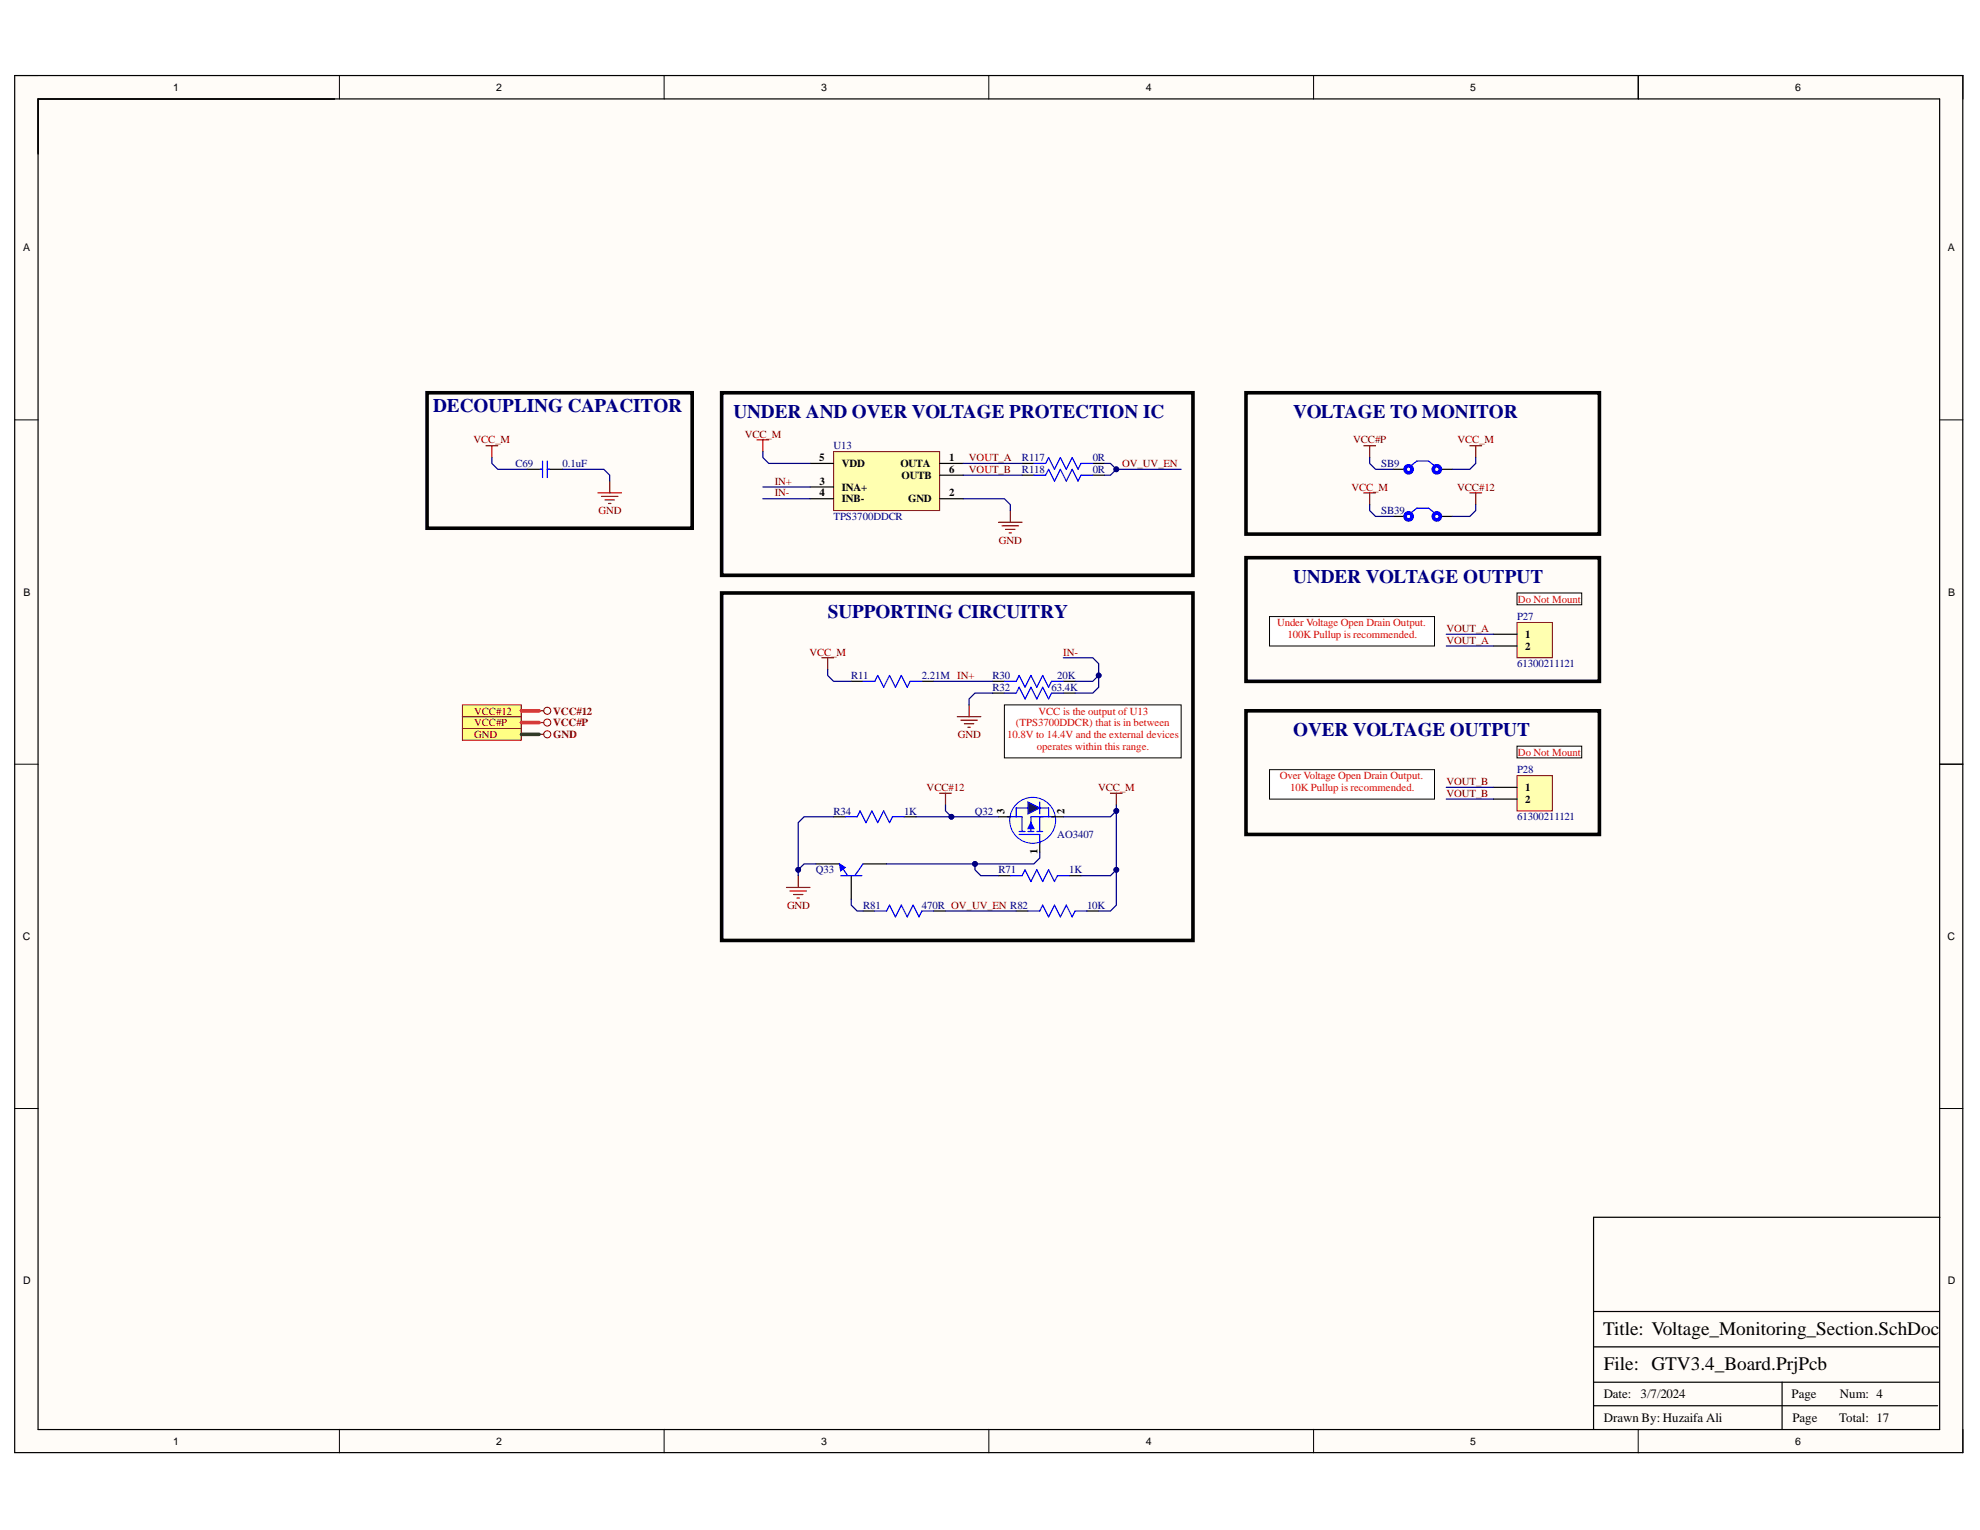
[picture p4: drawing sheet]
<svg xmlns="http://www.w3.org/2000/svg" width="279mm" height="216mm" viewBox="0 0 279 216" stroke-linecap="round" stroke-linejoin="round" font-family="sans-serif">
<defs><g id="words">
<g font-size="2.7" fill="#000080">
<text x="61.1" y="58.2">DECOUPLING CAPACITOR</text>
<text x="103.5" y="59">UNDER AND OVER VOLTAGE PROTECTION IC</text>
<text x="182.5" y="59">VOLTAGE TO MONITOR</text>
<text x="182.5" y="82.3">UNDER VOLTAGE OUTPUT</text>
<text x="116.8" y="87.3">SUPPORTING CIRCUITRY</text>
<text x="182.5" y="103.9">OVER VOLTAGE OUTPUT</text>
</g>
<g font-size="2.7">
<text x="226.2" y="188.3">Title: Voltage_Monitoring_Section.SchDoc</text>
<text x="226.3" y="193.3">File: GTV3.4_Board.PrjPcb</text>
</g>
<g font-size="1.8">
<text x="226.3" y="197.3">Date:</text>
<text x="231.5" y="197.3">3/7/2024</text>
<text x="252.8" y="197.3">Page</text>
<text x="259.6" y="197.3">Num: 4</text>
<text x="226.3" y="200.7">Drawn By: Huzaifa Ali</text>
<text x="252.9" y="200.7">Page</text>
<text x="259.5" y="200.7">Total: 17</text>
</g>
<g font-size="1.5">
<text x="24.4" y="12.9">1</text>
<text x="70" y="12.9">2</text>
<text x="115.9" y="12.9">3</text>
<text x="161.7" y="12.9">4</text>
<text x="207.5" y="12.9">5</text>
<text x="253.3" y="12.9">6</text>
<text x="3.3" y="35.5">A</text>
<text x="274.8" y="35.5">A</text>
<text x="115.6" y="65.1">5</text>
<text x="118.8" y="65.9">VDD</text>
<text x="127.1" y="65.9">OUTA</text>
<text x="133.9" y="65.1">1</text>
<text x="115.6" y="68.4">3</text>
<text x="115.6" y="70.1">4</text>
<text x="118.8" y="69.3">INA+</text>
<text x="118.8" y="70.9">INB-</text>
<text x="127.2" y="67.6">OUTB</text>
<text x="128.1" y="70.9">GND</text>
<text x="133.9" y="70.1">2</text>
<text x="133.9" y="66.8">6</text>
<text x="3.3" y="84.1">B</text>
<text x="274.9" y="84.1">B</text>
<text x="215.2" y="90">1</text>
<text x="215.2" y="91.7">2</text>
<text x="215.2" y="111.6">1</text>
<text x="215.2" y="113.3">2</text>
<text x="141.8" y="114.9" transform="rotate(-90 141.8 114.9)">3</text>
<text x="150.2" y="114.9" transform="rotate(-90 150.2 114.9)">2</text>
<text x="146.4" y="120.5" transform="rotate(-90 146.4 120.5)">1</text>
<text x="3.2" y="132.7">C</text>
<text x="274.8" y="132.7">C</text>
<text x="3.3" y="181.3">D</text>
<text x="274.8" y="181.3">D</text>
<text x="24.4" y="203.9">1</text>
<text x="70" y="203.9">2</text>
<text x="115.9" y="203.9">3</text>
<text x="161.7" y="203.9">4</text>
<text x="207.5" y="203.9">5</text>
<text x="253.3" y="203.9">6</text>
</g>
<g font-size="1.5" fill="#800000">
<text x="66.8" y="62.6">VCC_M</text>
<text x="105.1" y="61.8">VCC_M</text>
<text x="136.7" y="65.1">VOUT_A</text>
<text x="158.3" y="65.9">OV_UV_EN</text>
<text x="190.9" y="62.6">VCC#P</text>
<text x="205.7" y="62.6">VCC_M</text>
<text x="109.3" y="68.4">IN+</text>
<text x="109.3" y="70.1">IN-</text>
<text x="136.7" y="66.8">VOUT_B</text>
<text x="190.7" y="69.3">VCC_M</text>
<text x="205.6" y="69.3">VCC#12</text>
<text x="84.5" y="72.6">GND</text>
<text x="141" y="76.7">GND</text>
<text x="204.1" y="89.2">VOUT_A</text>
<text x="114.2" y="92.5">VCC_M</text>
<text x="150" y="92.5">IN-</text>
<text x="204.1" y="90.9">VOUT_A</text>
<text x="66.9" y="100.8">VCC#12</text>
<text x="78.1" y="100.8">VCC#12</text>
<text x="66.9" y="102.5">VCC#P</text>
<text x="66.9" y="104.1">GND</text>
<text x="78.1" y="102.5">VCC#P</text>
<text x="78.1" y="104.1">GND</text>
<text x="135.2" y="104.1">GND</text>
<text x="130.8" y="111.6">VCC#12</text>
<text x="155" y="111.6">VCC_M</text>
<text x="204.1" y="110.8">VOUT_B</text>
<text x="204.1" y="112.5">VOUT_B</text>
<text x="111.1" y="128.2">GND</text>
</g>
<g font-size="1.5" fill="#000080">
<text x="72.7" y="65.9">C69</text>
<text x="79.4" y="65.9">0.1uF</text>
<text x="117.6" y="63.4">U13</text>
<text x="144.2" y="65.1">R117</text>
<text x="154.2" y="65.1">0R</text>
<text x="194.9" y="65.9">SB9</text>
<text x="144.2" y="66.8">R118</text>
<text x="154.2" y="66.8">0R</text>
<text x="117.6" y="73.4">TPS3700DDCR</text>
<text x="194.9" y="72.6">SB39</text>
<text x="214.1" y="87.5">P27</text>
<text x="120.1" y="95.9">R11</text>
<text x="130.1" y="95.9">2.21M IN+</text>
<text x="140.1" y="95.9">R30</text>
<text x="149.2" y="95.9">20K</text>
<text x="214.1" y="94.2">61300211121</text>
<text x="140.1" y="97.5">R32</text>
<text x="148.4" y="97.5">63.4K</text>
<text x="214.1" y="109.1">P28</text>
<text x="117.6" y="115">R34</text>
<text x="127.6" y="115">1K</text>
<text x="137.6" y="115">Q32</text>
<text x="149.2" y="118.3">AO3407</text>
<text x="214.1" y="115.8">61300211121</text>
<text x="115.1" y="123.2">Q33</text>
<text x="140.9" y="123.2">R71</text>
<text x="150.9" y="123.2">1K</text>
<text x="121.8" y="128.2">R81</text>
<text x="130.1" y="128.2">470R OV_UV_EN R82</text>
<text x="153.4" y="128.2">10K</text>
</g>
<g font-size="1.5" fill="#f00">
<text x="180.2" y="88.4">Under Voltage Open Drain Output.</text>
<text x="214.2" y="85">Do Not Mount</text>
<text x="181.7" y="90">100K Pullup is recommended.</text>
<text x="146.5" y="100.8">VCC is the output of U13</text>
<text x="142.1" y="104.1">10.8V to 14.4V and the external devices</text>
<text x="143.4" y="102.5">(TPS3700DDCR) that is in between</text>
<text x="146.3" y="105.8">operates within this range.</text>
<text x="214.2" y="106.6">Do Not Mount</text>
<text x="180.6" y="110">Over Voltage Open Drain Output.</text>
<text x="182.1" y="111.6">10K Pullup is recommended.</text>
</g>
</g></defs>
<g fill="#fffcf8">
<path d="M2.1 10.7h274.9v194.3h-274.9z" fill-rule="evenodd"/>
<path d="M5.4 14h268.3v187.7h-268.3z" fill-rule="evenodd"/>
</g>
<g fill="none" stroke="#000" stroke-width=".14">
<path d="M2.1 10.7h3.3M47.9 10.7v3.3M93.7 10.7v3.3M139.5 10.7v3.3M185.4 10.7v3.3M231.2 10.7v3.3M273.7 10.7h3.3v3.3M2.1 59.2h3.3M273.7 59.2h3.3M2.1 107.8h3.3M273.7 107.8h3.3M2.1 156.4h3.3"/>
<path d="M273.7 156.4h3.3M47.9 201.7v3.3M93.7 201.7v3.3M139.5 201.7v3.3M185.4 201.7v3.3M231.2 201.7v3.3M277 201.7v3.3"/>
</g>
<path d="M2.1 10.7h274.9v194.3h-274.9zM5.4 14h268.3v187.7h-268.3zM231.2 10.7v3.3M273.7 107.8h3.3M273.7 171.8h-48.8v29.9M224.9 198.4h48.5M224.9 195h48.7M224.9 190.1h48.7M224.9 185.1h48.7M251.5 195v6.7" fill="none" stroke="#000" stroke-width=".17"/>
<path d="M84.4 69.5h3.3M84.9 70h2.3M85.4 70.5h1.3M85.9 71h.3M86 67.9v1.6" fill="none" stroke="#800000" stroke-width=".17"/>
<path d="M60.3 55.4h37.4v19.1h-37.4zM101.8 55.4h66.5v25.8h-66.5zM175.8 55.4h49.9v20h-49.9z" fill="none" stroke="#000" stroke-width=".51"/>
<path d="M117.6 63.7h15v8.3h-15z" fill-rule="evenodd" fill="#ffffb0"/>
<path d="M117.6 63.7h15v8.3h-15z" fill="none" stroke="#800000" stroke-width=".14"/>
<path d="M74.4 66.2h2.2M77.2 66.2h2.2M114.3 65.4h3.3M114.3 70.4h3.3M114.3 68.7h3.3M132.6 65.4h3.3M132.6 70.4h3.3M132.6 67.1h3.3M120.1 96.1h1.7M130.1 96.1h1.7" fill="none" stroke="#000" stroke-width=".17"/>
<path d="M76.2 66.2h.4M76.6 65.1v2.3M77.2 65.1v2.3M77.2 66.2h.4M121.8 96.1h1.6l.5-.8 .8 1.7 .8-1.7 .9 1.7 .8-1.7 .8 1.7 .4-.9h1.7" fill="none" stroke="#00f" stroke-width=".17"/>
<path d="M106.8 62.1h1.7M107.7 62.1v1.6M140.9 73.7h3.3M141.4 74.2h2.3M141.9 74.7h1.3M142.4 75.2h.3M142.6 72v1.7M136.7 99.5v1.6M135.1 101.1h3.3M135.6 101.6h2.3M136.1 102.1h1.3M136.6 102.6h.3" fill="none" stroke="#800000" stroke-width=".17"/>
<path d="M175.8 78.7h49.9v17.4h-49.9z" fill="none" stroke="#000" stroke-width=".51"/>
<path d="M214.1 87.8h4.9v5h-4.9z" fill-rule="evenodd" fill="#ffffb0"/>
<path d="M214.1 87.8h4.9v5h-4.9z" fill="none" stroke="#800000" stroke-width=".14"/>
<path d="M210.7 89.5h3.4M210.7 91.2h3.4" fill="none" stroke="#000" stroke-width=".17"/>
<path d="M179.1 87h23.3v4.2h-23.3z" fill-rule="evenodd" fill="#fff"/>
<path d="M179.1 87h23.3v4.2h-23.3z" fill="none" stroke="#000" stroke-width=".14"/>
<path d="M175.8 100.3h49.9v17.5h-49.9z" fill="none" stroke="#000" stroke-width=".51"/>
<path d="M214.1 109.4h4.9v5h-4.9z" fill-rule="evenodd" fill="#ffffb0"/>
<path d="M214.1 109.4h4.9v5h-4.9z" fill="none" stroke="#800000" stroke-width=".14"/>
<path d="M210.7 111.1h3.4M210.7 112.8h3.4" fill="none" stroke="#000" stroke-width=".17"/>
<path d="M179.1 108.6h23.3v4.2h-23.3z" fill-rule="evenodd" fill="#fff"/>
<path d="M179.1 108.6h23.3v4.2h-23.3z" fill="none" stroke="#000" stroke-width=".14"/>
<path d="M101.8 83.7h66.5v49h-66.5z" fill="none" stroke="#000" stroke-width=".51"/>
<path d="M68.6 62.9h1.6M69.4 62.9v1.7M192.4 62.9h1.7M193.3 62.9v1.7" fill="none" stroke="#800000" stroke-width=".17"/>
<path d="M141.7 99.5h25v7.4h-25z" fill-rule="evenodd" fill="#fff"/>
<path d="M141.7 99.5h25v7.4h-25z" fill="none" stroke="#000" stroke-width=".14"/>
<path d="M65.3 101.1h8.3v1.7h-8.3z" fill-rule="evenodd" fill="#ffff80"/>
<g fill="none" stroke="#800000" stroke-width=".14">
<path d="M65.3 101.1h8.3v1.7h-8.3z"/>
<circle cx="77.2" cy="102" r=".5"/>
</g>
<path d="M76.1 102h.6" fill="none" stroke="#800000" stroke-width=".17"/>
<path d="M65.3 102.8h8.3v1.7h-8.3z" fill-rule="evenodd" fill="#ffff80"/>
<g fill="none" stroke="#800000" stroke-width=".14">
<path d="M65.3 102.8h8.3v1.7h-8.3z"/>
<circle cx="77.2" cy="103.6" r=".5"/>
</g>
<path d="M76.1 103.6h.6" fill="none" stroke="#800000" stroke-width=".17"/>
<path d="M214.1 83.7h9.1v1.6h-9.1z" fill-rule="evenodd" fill="#fff"/>
<path d="M214.1 83.7h9.1v1.6h-9.1z" fill="none" stroke="#000" stroke-width=".14"/>
<path d="M214.1 105.3h9.1v1.6h-9.1z" fill-rule="evenodd" fill="#fff"/>
<path d="M214.1 105.3h9.1v1.6h-9.1z" fill="none" stroke="#000" stroke-width=".14"/>
<path d="M196.6 66.2h1.7M203.2 66.2h1.7" fill="none" stroke="#000" stroke-width=".17"/>
<g fill="none" stroke="#00f" stroke-width=".51">
<circle cx="198.8" cy="66.2" r=".5"/>
<circle cx="202.8" cy="66.2" r=".5"/>
</g>
<path d="M199.1 65.7l.8-.6h1.7l.8 .6" fill="none" stroke="#00f" stroke-width=".17"/>
<path d="M65.3 99.5h8.3v1.6h-8.3z" fill-rule="evenodd" fill="#ffff80"/>
<g fill="none" stroke="#800000" stroke-width=".14">
<path d="M65.3 99.5h8.3v1.6h-8.3z"/>
<circle cx="77.2" cy="100.3" r=".5"/>
</g>
<path d="M76.1 100.3h.6M132.6 111.9h1.7M133.4 111.9v1.7M156.7 111.9h1.7M157.5 111.9v1.7M111 125.2h3.3M111.5 125.7h2.3M112 126.2h1.3M112.5 126.7h.3M112.6 123.6v1.6" fill="none" stroke="#800000" stroke-width=".17"/>
<path d="M140.1 96.1h1.6M140.1 97.8h1.6M150 96.1h1.7M150 97.8h1.7M117.6 115.3h1.7M127.6 115.3h1.7M115.1 121.9h3.4M120.1 123.6v3.3M121.8 121.9h3.3M143.4 128.6h1.7M153.4 128.6h1.6" fill="none" stroke="#000" stroke-width=".17"/>
<path d="M141.7 96.1h1.7l.4-.8 .8 1.7 .9-1.7 .8 1.7 .8-1.7 .9 1.7 .4-.9h1.6M141.7 97.8h1.7l.4-.8 .8 1.6 .9-1.6 .8 1.6 .8-1.6 .9 1.6 .4-.8h1.6M119.3 115.3h1.7l.4-.9 .8 1.7 .8-1.7 .9 1.7 .8-1.7 .8 1.7 .4-.8h1.7M118.5 121.9l1.1 1.7M118.6 123.6h3M121.8 121.9l-1.2 1.7M145.1 128.6h1.6l.4-.9 .9 1.7 .8-1.7 .8 1.7 .9-1.7 .8 1.7 .4-.8h1.7" fill="none" stroke="#00f" stroke-width=".17"/>
<path d="M118.5 121.9l.8 .5-.7 .5z" fill="#00f"/>
<path d="M118.5 121.9l.8 .5-.7 .5z" fill="none" stroke="#00f" stroke-width=".14"/>
<path d="M196.6 72.9h1.7M203.2 72.9h1.7M146.7 118.6v1.6M121.8 128.6h1.6M131.8 128.6h1.6M140.9 123.6h1.7M150.9 123.6h1.6" fill="none" stroke="#000" stroke-width=".17"/>
<path d="M199.1 72.4l.8-.7h1.7l.8 .7M123.4 128.6h1.7l.4-.9 .9 1.7 .8-1.7 .8 1.7 .8-1.7 .9 1.7 .4-.8h1.7M142.6 123.6h1.6l.4-.9 .9 1.7 .8-1.7 .8 1.7 .9-1.7 .8 1.7 .4-.8h1.7" fill="none" stroke="#00f" stroke-width=".17"/>
<g fill="none" stroke="#00f" stroke-width=".51">
<circle cx="198.8" cy="72.9" r=".5"/>
<circle cx="202.8" cy="72.9" r=".5"/>
</g>
<path d="M192.4 69.6h1.7M193.3 69.6v1.6M207.4 62.9h1.7M207.4 69.6h1.7M208.2 62.9v1.7M208.2 69.6v1.6M116 92.8h1.6M116.8 92.8v1.7" fill="none" stroke="#800000" stroke-width=".17"/>
<circle cx="145.7" cy="115.8" r="3.2" fill="#ffffe8"/>
<circle cx="145.7" cy="115.8" r="3.2" fill="none" stroke="#00f" stroke-width=".14"/>
<path d="M142.1 115.3h2.1v2M143.8 117.8h2.9v1.2M143.8 117.3h.8M145.1 117.3h.8M146.3 117.3h.8M146.7 115.3v2M148.8 115.3h-3.3v2" fill="none" stroke="#00f" stroke-width=".17"/>
<path d="M145.5 116.1l.4 .8h-.8z" fill="#00f"/>
<path d="M143.4 115.3v-1.3h4.6v1.3M145.5 116.1l.4 .8h-.8zM146.7 113.2v1.6" fill="none" stroke="#00f" stroke-width=".17"/>
<path d="M140.9 115.3h1.7M148.4 115.3h1.6" fill="none" stroke="#000" stroke-width=".17"/>
<path d="M145.1 113.2l1.6 .8-1.6 .8z" fill="#073763"/>
<path d="M145.9 65.4h1.7l.4-.8 .8 1.6 .8-1.6 .9 1.6 .8-1.6 .8 1.6 .4-.8h1.7M145.9 67.1h1.7l.4-.9 .8 1.7 .8-1.7 .9 1.7 .8-1.7 .8 1.7 .4-.8h1.7M145.1 113.2l1.6 .8-1.6 .8z" fill="none" stroke="#00f" stroke-width=".17"/>
<path d="M144.2 65.4h1.7M144.2 67.1h1.7M154.2 65.4h1.7M154.2 67.1h1.7" fill="none" stroke="#000" stroke-width=".17"/>
<g fill="none" stroke="#000080" stroke-width=".17">
<path d="M69.4 64.6v.8l.8 .8h4.2M79.4 66.2h5.8l.8 .9v.8M107.7 63.7v.9l.8 .8h5.8M107.7 68.7h6.6M107.7 70.4h6.6M135.9 70.4h5.8l.9 .8v.8M193.3 64.6v.8l.8 .8h2.5M131.8 96.1h8.3M140.1 97.8h-2.5l-.9 .8v.9M151.7 96.1h2.5l.8-.8v1.7l-.8 .8h-2.5M204.1 91.2h6.6M204.1 89.5h6.6"/>
<path d="M204.1 112.8h6.6M204.1 111.1h6.6"/>
</g>
<circle cx="155" cy="95.3" r=".33" fill="#000080"/>
<circle cx="155" cy="95.3" r=".33" fill="none" stroke="#000080" stroke-width=".14"/>
<path d="M150 92.8h4.2l.8 .9v1.6" fill="none" stroke="#000080" stroke-width=".17"/>
<circle cx="155" cy="95.3" r=".33" fill="#000080"/>
<circle cx="155" cy="95.3" r=".33" fill="none" stroke="#000080" stroke-width=".14"/>
<path d="M73.6 103.6h2.5" fill="none" stroke="#274e13" stroke-width=".51"/>
<path d="M73.6 102h2.5M73.6 100.3h2.5" fill="none" stroke="#f00" stroke-width=".51"/>
<path d="M129.3 115.3h11.6" fill="none" stroke="#000080" stroke-width=".17"/>
<circle cx="134.3" cy="115.3" r=".33" fill="#000080"/>
<circle cx="134.3" cy="115.3" r=".33" fill="none" stroke="#000080" stroke-width=".14"/>
<path d="M115.1 121.9h-1.6l-.9 .8" fill="none" stroke="#000080" stroke-width=".17"/>
<circle cx="112.6" cy="122.7" r=".33" fill="#000080"/>
<circle cx="112.6" cy="122.7" r=".33" fill="none" stroke="#000080" stroke-width=".14"/>
<path d="M133.4 113.6v.8l.9 .9" fill="none" stroke="#000080" stroke-width=".17"/>
<circle cx="134.3" cy="115.3" r=".33" fill="#000080"/>
<circle cx="134.3" cy="115.3" r=".33" fill="none" stroke="#000080" stroke-width=".14"/>
<path d="M117.6 115.3h-4.1l-.9 .8v7.5" fill="none" stroke="#000080" stroke-width=".17"/>
<circle cx="112.6" cy="122.7" r=".33" fill="#000080"/>
<circle cx="112.6" cy="122.7" r=".33" fill="none" stroke="#000080" stroke-width=".14"/>
<path d="M146.7 120.2v.9l-.8 .8h-20.8" fill="none" stroke="#000080" stroke-width=".17"/>
<circle cx="137.6" cy="121.9" r=".33" fill="#000080"/>
<circle cx="137.6" cy="121.9" r=".33" fill="none" stroke="#000080" stroke-width=".14"/>
<path d="M137.6 121.9v.8l.8 .9h2.5" fill="none" stroke="#000080" stroke-width=".17"/>
<circle cx="137.6" cy="121.9" r=".33" fill="#000080"/>
<circle cx="137.6" cy="121.9" r=".33" fill="none" stroke="#000080" stroke-width=".14"/>
<path d="M157.5 113.6v.8l-.8 .9h-6.7M120.1 126.9v.8l.9 .9h.8" fill="none" stroke="#000080" stroke-width=".17"/>
<circle cx="157.5" cy="114.4" r=".33" fill="#000080"/>
<circle cx="157.5" cy="114.4" r=".33" fill="none" stroke="#000080" stroke-width=".14"/>
<path d="M133.4 128.6h10M157.5 122.7v5l-.8 .9h-1.7" fill="none" stroke="#000080" stroke-width=".17"/>
<circle cx="157.5" cy="122.7" r=".33" fill="#000080"/>
<circle cx="157.5" cy="122.7" r=".33" fill="none" stroke="#000080" stroke-width=".14"/>
<path d="M157.5 114.4v8.3l-.8 .9h-4.2" fill="none" stroke="#000080" stroke-width=".17"/>
<circle cx="157.5" cy="114.4" r=".33" fill="#000080"/>
<circle cx="157.5" cy="114.4" r=".33" fill="none" stroke="#000080" stroke-width=".14"/>
<circle cx="157.5" cy="122.7" r=".33" fill="#000080"/>
<circle cx="157.5" cy="122.7" r=".33" fill="none" stroke="#000080" stroke-width=".14"/>
<path d="M135.9 65.4h8.3M155.9 65.4h.8l.8 .8h9.2M193.3 71.2v.8l.8 .9h2.5M208.2 64.6v.8l-.8 .8h-2.5M208.2 71.2v.8l-.8 .9h-2.5M116.8 94.5v.8l.8 .8h2.5" fill="none" stroke="#000080" stroke-width=".17"/>
<circle cx="157.5" cy="66.2" r=".33" fill="#000080"/>
<circle cx="157.5" cy="66.2" r=".33" fill="none" stroke="#000080" stroke-width=".14"/>
<path d="M135.9 67.1h8.3M157.5 66.2l-.8 .9h-.8" fill="none" stroke="#000080" stroke-width=".17"/>
<circle cx="157.5" cy="66.2" r=".33" fill="#000080"/>
<circle cx="157.5" cy="66.2" r=".33" fill="none" stroke="#000080" stroke-width=".14"/>
<use href="#words"/>
</svg>
